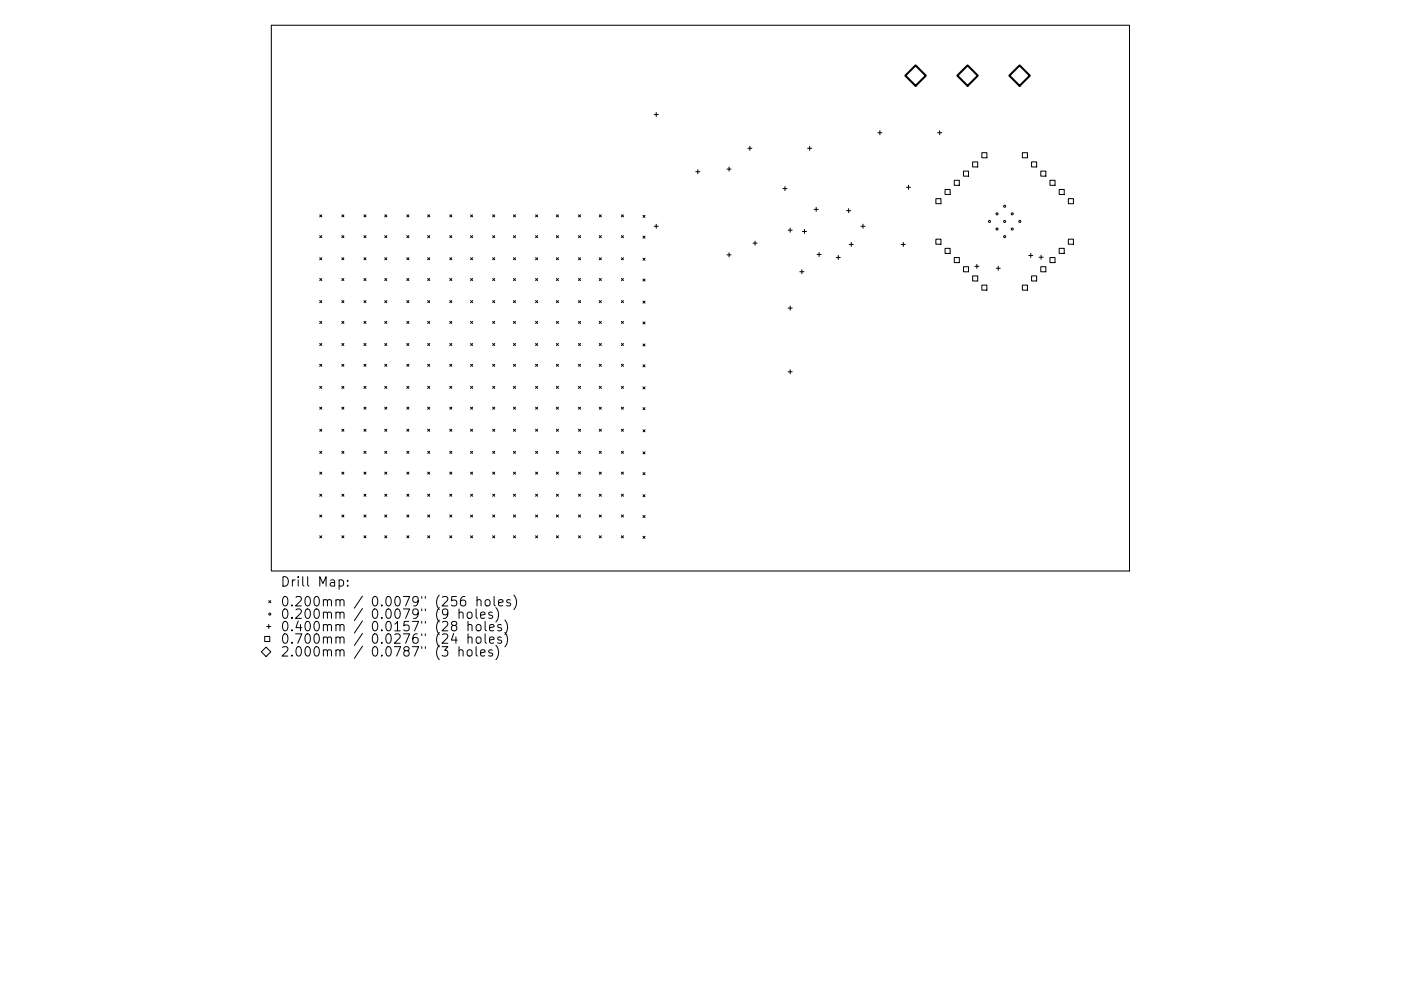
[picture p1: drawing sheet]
<svg xmlns="http://www.w3.org/2000/svg" width="297mm" height="210mm" viewBox="0 0 297 210" stroke-linecap="round" stroke-linejoin="round" font-family="sans-serif">
<defs><g id="words">
<g font-size="2.8">
<text x="59.4" y="124.5">Drill Map:</text>
<text x="59.4" y="128.7">0.200mm / 0.0079&quot; (256 holes)</text>
<text x="59.4" y="131.3">0.200mm / 0.0079&quot; (9 holes)</text>
<text x="59.4" y="133.9">0.400mm / 0.0157&quot; (28 holes)</text>
<text x="59.4" y="136.6">0.700mm / 0.0276&quot; (24 holes)</text>
<text x="59.4" y="139.3">2.000mm / 0.0787&quot; (3 holes)</text>
</g>
</g></defs>
<path d="M57.5 5.4h182v115.7h-182z" fill="none" stroke="#000" stroke-width=".22"/>
<g fill="none" stroke="#000" stroke-width=".21">
<path d="M138.7 24.3h.9M139.1 23.9v.8M147.5 36.4h.9M148 36v.9M154.1 35.9h.9M154.6 35.4v.9M158.5 31.5h.9M159 31v.9M166.4 39.6v.8M171.2 31.5h.9M171.7 31v.9M186.1 28.2h.9"/>
<path d="M186.6 27.7v.9M192.2 39.7h.9M192.6 39.3v.9M198.8 28.2h.9M199.2 27.7v.9M202.3 38.2h1.1v1.1h-1.1zM204.3 36.3h1v1.1h-1zM206.2 34.3h1.1v1.1h-1.1zM208.2 32.4h1v1.1h-1zM216.8 32.4h1v1.1h-1zM218.7 34.3h1.1v1.1h-1.1zM220.7 36.3h1v1.1h-1z"/>
<path d="M222.6 38.2h1.1v1.1h-1.1zM67.8 45.6l.4 .4M67.8 50l.4 .4M67.8 54.7l.4 .4M67.8 59.1l.4 .4M68.2 45.6l-.4 .4M68.2 50l-.4 .4M68.2 54.7l-.4 .4M68.2 59.1l-.4 .4M72.5 54.7l.4 .4M72.5 45.6l.4 .4M72.5 50l.4 .4"/>
<path d="M72.5 59.1l.4 .4M72.9 50l-.4 .4M72.9 59.1l-.4 .4M72.9 45.6l-.4 .4M72.9 54.7l-.4 .4M77.2 45.6l.4 .4M77.2 50l.4 .4M77.2 54.7l.4 .4M77.2 59.1l.4 .4M77.6 50l-.4 .4M77.6 59.1l-.4 .4M77.6 45.6l-.4 .4"/>
<path d="M77.6 54.7l-.4 .4M81.6 50l.4 .4M81.6 59.1l.4 .4M81.6 45.6l.4 .4M81.6 54.7l.4 .4M82 50l-.4 .4M82 59.1l-.4 .4M82 45.6l-.4 .4M82 54.7l-.4 .4M86.3 54.7l.4 .4M86.3 59.1l.4 .4M86.3 45.6l.4 .4"/>
<path d="M86.3 50l.4 .4M86.7 50l-.4 .4M86.7 59.1l-.4 .4M86.7 45.6l-.4 .4M86.7 54.7l-.4 .4M90.7 59.1l.4 .4M90.7 50l.4 .4M90.7 45.6l.4 .4M90.7 54.7l.4 .4M91.1 50l-.4 .4M91.1 59.1l-.4 .4M91.1 45.6l-.4 .4"/>
<path d="M91.1 54.7l-.4 .4M95.4 54.7l.4 .4M95.4 59.1l.4 .4M95.4 45.6l.4 .4M95.4 50l.4 .4M95.8 50l-.4 .4M95.8 59.1l-.4 .4M95.8 45.6l-.4 .4M95.8 54.7l-.4 .4M99.8 59.1l.4 .4M99.8 54.7l.4 .4M99.8 50l.4 .4"/>
<path d="M99.8 45.6l.4 .4M100.2 50l-.4 .4M100.2 59.1l-.4 .4M100.2 45.6l-.4 .4M100.2 54.7l-.4 .4M104.5 54.7l.4 .4M104.5 59.1l.4 .4M104.5 45.6l.4 .4M104.5 50l.4 .4M104.9 59.1l-.4 .4M104.9 50l-.4 .4M104.9 54.7l-.4 .4"/>
<path d="M104.9 45.6l-.4 .4M108.9 59.1l.4 .4M108.9 54.7l.4 .4M108.9 45.6l.4 .4M108.9 50l.4 .4M109.3 50l-.4 .4M109.3 54.7l-.4 .4M109.3 45.6l-.4 .4M109.3 59.1l-.4 .4M113.6 54.7l.4 .4M113.6 45.6l.4 .4M113.6 50l.4 .4"/>
<path d="M113.6 59.1l.4 .4M114 50l-.4 .4M114 59.1l-.4 .4M114 54.7l-.4 .4M114 45.6l-.4 .4M118 54.7l.4 .4M118 59.1l.4 .4M118 50l.4 .4M118 45.6l.4 .4M118.4 45.6l-.4 .4M118.4 54.7l-.4 .4M118.4 59.1l-.4 .4"/>
<path d="M118.4 50l-.4 .4M122.7 59.1l.4 .4M122.7 45.6l.4 .4M122.7 50l.4 .4M122.7 54.7l.4 .4M123.1 50l-.4 .4M123.1 45.6l-.4 .4M123.1 59.1l-.4 .4M123.1 54.7l-.4 .4M127.1 50l.4 .4M127.1 59.1l.4 .4M127.1 45.6l.4 .4"/>
<path d="M127.1 54.7l.4 .4M127.5 45.6l-.4 .4M127.5 50l-.4 .4M127.5 59.1l-.4 .4M127.5 54.7l-.4 .4M131.7 54.7l.5 .4M131.7 59.1l.5 .4M131.7 45.6l.5 .4M131.7 50l.5 .4M132.2 54.7l-.5 .4M132.2 59.1l-.5 .4M132.2 45.6l-.5 .4"/>
<path d="M132.2 50l-.5 .4M136.3 59.2l.5 .4M136.3 54.8l.5 .4M136.3 45.7l.5 .4M136.3 50.1l.5 .4M136.8 45.7l-.5 .4M136.8 50.1l-.5 .4M136.8 59.2l-.5 .4M136.8 54.8l-.5 .4M138.7 48h.9M139.1 47.6v.8M154.1 54.1h.9"/>
<path d="M154.6 53.6v.9M159.7 51.6h.8M160.1 51.2v.8M166 40h.9M167.1 48.8h.9M167.5 48.4v.9M169.6 57.7h.8M170 57.2v.9M170.1 49.1h.9M170.6 48.7v.8M172.6 44.4h.9M173 44v.9"/>
<path d="M173.2 54h.9M173.7 53.6v.8M177.3 54.6h.9M177.7 54.2v.9M179.5 44.7h.9M179.9 44.3v.8M180.1 51.9h.8M180.5 51.4v.9M182.5 48h.9M183 47.6v.8M191.1 51.9h.8M191.5 51.4v.9"/>
<path d="M198.4 42.1h1.1v1.1h-1.1zM198.4 50.7h1.1v1.1h-1.1zM200.4 40.2h1v1.1h-1zM200.4 52.7h1v1.1h-1zM202.3 54.6h1.1v1.1h-1.1zM204.3 56.6h1v1.1h-1zM206.2 58.5h1.1v1.1h-1.1zM206.7 56.5h.8M207.1 56.1v.8M211.2 56.9h.9M211.6 56.5v.8M218.1 54.2h.9"/>
<path d="M218.5 53.8v.8M218.7 58.5h1.1v1.1h-1.1zM220.3 54.6h.9M220.7 56.6h1v1.1h-1zM220.7 54.1v.9M222.6 54.6h1.1v1.1h-1.1zM224.6 40.2h1v1.1h-1zM224.6 52.7h1v1.1h-1zM226.5 42.1h1.1v1.1h-1.1zM226.5 50.7h1.1v1.1h-1.1zM67.8 63.8l.4 .4M67.8 68.2l.4 .4"/>
<path d="M67.8 72.9l.4 .4M67.8 77.3l.4 .4M68.2 63.8l-.4 .4M68.2 68.2l-.4 .4M68.2 72.9l-.4 .4M68.2 77.3l-.4 .4M72.5 63.8l.4 .4M72.5 72.9l.4 .4M72.5 68.2l.4 .4M72.5 77.3l.4 .4M72.9 68.2l-.4 .4M72.9 77.3l-.4 .4"/>
<path d="M72.9 63.8l-.4 .4M72.9 72.9l-.4 .4M77.2 63.8l.4 .4M77.2 68.2l.4 .4M77.2 72.9l.4 .4M77.2 77.3l.4 .4M77.6 68.2l-.4 .4M77.6 77.3l-.4 .4M77.6 63.8l-.4 .4M77.6 72.9l-.4 .4M81.6 63.8l.4 .4M81.6 68.2l.4 .4"/>
<path d="M81.6 77.3l.4 .4M81.6 72.9l.4 .4M82 68.2l-.4 .4M82 77.3l-.4 .4M82 63.8l-.4 .4M82 72.9l-.4 .4M86.3 72.9l.4 .4M86.3 63.8l.4 .4M86.3 77.3l.4 .4M86.3 68.2l.4 .4M86.7 77.3l-.4 .4M86.7 68.2l-.4 .4"/>
<path d="M86.7 63.8l-.4 .4M86.7 72.9l-.4 .4M90.7 68.2l.4 .4M90.7 63.8l.4 .4M90.7 72.9l.4 .4M90.7 77.3l.4 .4M91.1 68.2l-.4 .4M91.1 72.9l-.4 .4M91.1 77.3l-.4 .4M91.1 63.8l-.4 .4M95.4 72.9l.4 .4M95.4 77.3l.4 .4"/>
<path d="M95.4 63.8l.4 .4M95.4 68.2l.4 .4M95.8 68.2l-.4 .4M95.8 77.3l-.4 .4M95.8 72.9l-.4 .4M95.8 63.8l-.4 .4M99.8 77.3l.4 .4M99.8 72.9l.4 .4M99.8 63.8l.4 .4M99.8 68.2l.4 .4M100.2 63.8l-.4 .4M100.2 72.9l-.4 .4"/>
<path d="M100.2 77.3l-.4 .4M100.2 68.2l-.4 .4M104.5 63.8l.4 .4M104.5 68.2l.4 .4M104.5 72.9l.4 .4M104.5 77.3l.4 .4M104.9 68.2l-.4 .4M104.9 63.8l-.4 .4M104.9 77.3l-.4 .4M104.9 72.9l-.4 .4M108.9 72.9l.4 .4M108.9 77.3l.4 .4"/>
<path d="M108.9 63.8l.4 .4M108.9 68.2l.4 .4M109.3 63.8l-.4 .4M109.3 68.2l-.4 .4M109.3 72.9l-.4 .4M109.3 77.3l-.4 .4M113.6 63.8l.4 .4M113.6 68.2l.4 .4M113.6 72.9l.4 .4M113.6 77.3l.4 .4M114 68.2l-.4 .4M114 72.9l-.4 .4"/>
<path d="M114 77.3l-.4 .4M114 63.8l-.4 .4M118 68.2l.4 .4M118 72.9l.4 .4M118 77.3l.4 .4M118 63.8l.4 .4M118.4 63.8l-.4 .4M118.4 68.2l-.4 .4M118.4 72.9l-.4 .4M118.4 77.3l-.4 .4M122.7 63.8l.4 .4M122.7 68.2l.4 .4"/>
<path d="M122.7 72.9l.4 .4M122.7 77.3l.4 .4M123.1 63.8l-.4 .4M123.1 68.2l-.4 .4M123.1 72.9l-.4 .4M123.1 77.3l-.4 .4M127.1 63.8l.4 .4M127.1 68.2l.4 .4M127.1 72.9l.4 .4M127.1 77.3l.4 .4M127.5 63.8l-.4 .4M127.5 72.9l-.4 .4"/>
<path d="M127.5 77.3l-.4 .4M127.5 68.2l-.4 .4M131.7 72.9l.5 .4M131.7 77.3l.5 .4M131.7 63.8l.5 .4M131.7 68.2l.5 .4M132.2 63.8l-.5 .4M132.2 68.2l-.5 .4M132.2 72.9l-.5 .4M132.2 77.3l-.5 .4M136.3 73l.5 .4M136.3 77.4l.5 .4"/>
<path d="M136.3 68.3l.5 .4M136.3 63.9l.5 .4M136.8 63.9l-.5 .4M136.8 68.3l-.5 .4M136.8 73l-.5 .4M136.8 77.4l-.5 .4M167.1 65.4h.9M167.1 78.9h.9M167.5 64.9v.9M167.5 78.4v.9M208.2 60.5h1v1.1h-1zM216.8 60.5h1v1.1h-1z"/>
<path d="M67.8 82l.4 .4M67.8 86.4l.4 .4M67.8 91.1l.4 .4M67.8 95.8l.4 .4M68.2 82l-.4 .4M68.2 86.4l-.4 .4M68.2 91.1l-.4 .4M68.2 95.8l-.4 .4M72.5 91.1l.4 .4M72.5 95.8l.4 .4M72.5 82l.4 .4M72.5 86.4l.4 .4"/>
<path d="M72.9 86.4l-.4 .4M72.9 91.1l-.4 .4M72.9 82l-.4 .4M72.9 95.8l-.4 .4M77.2 95.8l.4 .4M77.2 82l.4 .4M77.2 86.4l.4 .4M77.2 91.1l.4 .4M77.6 86.4l-.4 .4M77.6 91.1l-.4 .4M77.6 82l-.4 .4M77.6 95.8l-.4 .4"/>
<path d="M81.6 82l.4 .4M81.6 86.4l.4 .4M81.6 91.1l.4 .4M81.6 95.8l.4 .4M82 82l-.4 .4M82 86.4l-.4 .4M82 91.1l-.4 .4M82 95.8l-.4 .4M86.3 91.1l.4 .4M86.3 95.8l.4 .4M86.3 82l.4 .4M86.3 86.4l.4 .4"/>
<path d="M86.7 86.4l-.4 .4M86.7 82l-.4 .4M86.7 91.1l-.4 .4M86.7 95.8l-.4 .4M90.7 86.4l.4 .4M90.7 82l.4 .4M90.7 91.1l.4 .4M90.7 95.8l.4 .4M91.1 82l-.4 .4M91.1 86.4l-.4 .4M91.1 91.1l-.4 .4M91.1 95.8l-.4 .4"/>
<path d="M95.4 91.1l.4 .4M95.4 82l.4 .4M95.4 95.8l.4 .4M95.4 86.4l.4 .4M95.8 86.4l-.4 .4M95.8 91.1l-.4 .4M95.8 95.8l-.4 .4M95.8 82l-.4 .4M99.8 82l.4 .4M99.8 86.4l.4 .4M99.8 91.1l.4 .4M99.8 95.8l.4 .4"/>
<path d="M100.2 82l-.4 .4M100.2 86.4l-.4 .4M100.2 91.1l-.4 .4M100.2 95.8l-.4 .4M104.5 86.4l.4 .4M104.5 91.1l.4 .4M104.5 95.8l.4 .4M104.5 82l.4 .4M104.9 82l-.4 .4M104.9 86.4l-.4 .4M104.9 91.1l-.4 .4M104.9 95.8l-.4 .4"/>
<path d="M108.9 91.1l.4 .4M108.9 86.4l.4 .4M108.9 82l.4 .4M108.9 95.8l.4 .4M109.3 82l-.4 .4M109.3 91.1l-.4 .4M109.3 95.8l-.4 .4M109.3 86.4l-.4 .4M113.6 95.8l.4 .4M113.6 82l.4 .4M113.6 86.4l.4 .4M113.6 91.1l.4 .4"/>
<path d="M114 82l-.4 .4M114 86.4l-.4 .4M114 91.1l-.4 .4M114 95.8l-.4 .4M118 91.1l.4 .4M118 82l.4 .4M118 86.4l.4 .4M118 95.8l.4 .4M118.4 82l-.4 .4M118.4 86.4l-.4 .4M118.4 91.1l-.4 .4M118.4 95.8l-.4 .4"/>
<path d="M122.7 82l.4 .4M122.7 95.8l.4 .4M122.7 86.4l.4 .4M122.7 91.1l.4 .4M123.1 82l-.4 .4M123.1 91.1l-.4 .4M123.1 86.4l-.4 .4M123.1 95.8l-.4 .4M127.1 82l.4 .4M127.1 86.4l.4 .4M127.1 91.1l.4 .4M127.1 95.8l.4 .4"/>
<path d="M127.5 86.4l-.4 .4M127.5 91.1l-.4 .4M127.5 95.8l-.4 .4M127.5 82l-.4 .4M131.7 91.1l.5 .4M131.7 95.8l.5 .4M131.7 82l.5 .4M131.7 86.4l.5 .4M132.2 82l-.5 .4M132.2 86.4l-.5 .4M132.2 91.1l-.5 .4M132.2 95.8l-.5 .4"/>
<path d="M136.3 86.5l.5 .4M136.3 82.1l.5 .4M136.3 91.2l.5 .4M136.3 95.9l.5 .4M136.8 86.5l-.5 .4M136.8 82.1l-.5 .4M136.8 91.2l-.5 .4M136.8 95.9l-.5 .4M67.8 100.2l.4 .4M67.8 104.9l.4 .4M67.8 109.3l.4 .4M67.8 113.7l.4 .4"/>
<path d="M68.2 100.2l-.4 .4M68.2 104.9l-.4 .4M68.2 109.3l-.4 .4M68.2 113.7l-.4 .4M72.5 104.9l.4 .4M72.5 100.2l.4 .4M72.5 109.3l.4 .4M72.5 113.7l.4 .4M72.9 100.2l-.4 .4M72.9 104.9l-.4 .4M72.9 109.3l-.4 .4M72.9 113.7l-.4 .4"/>
<path d="M77.2 104.9l.4 .4M77.2 100.2l.4 .4M77.2 109.3l.4 .4M77.2 113.7l.4 .4M77.6 100.2l-.4 .4M77.6 104.9l-.4 .4M77.6 109.3l-.4 .4M77.6 113.7l-.4 .4M81.6 100.2l.4 .4M81.6 104.9l.4 .4M81.6 109.3l.4 .4M81.6 113.7l.4 .4"/>
<path d="M82 100.2l-.4 .4M82 104.9l-.4 .4M82 109.3l-.4 .4M82 113.7l-.4 .4M86.3 100.2l.4 .4M86.3 104.9l.4 .4M86.3 109.3l.4 .4M86.3 113.7l.4 .4M86.7 100.2l-.4 .4M86.7 104.9l-.4 .4M86.7 109.3l-.4 .4M86.7 113.7l-.4 .4"/>
<path d="M90.7 100.2l.4 .4M90.7 104.9l.4 .4M90.7 109.3l.4 .4M90.7 113.7l.4 .4M91.1 100.2l-.4 .4M91.1 104.9l-.4 .4M91.1 109.3l-.4 .4M91.1 113.7l-.4 .4M95.4 104.9l.4 .4M95.4 109.3l.4 .4M95.4 100.2l.4 .4M95.4 113.7l.4 .4"/>
<path d="M95.8 100.2l-.4 .4M95.8 104.9l-.4 .4M95.8 109.3l-.4 .4M95.8 113.7l-.4 .4M99.8 100.2l.4 .4M99.8 104.9l.4 .4M99.8 109.3l.4 .4M99.8 113.7l.4 .4M100.2 100.2l-.4 .4M100.2 104.9l-.4 .4M100.2 109.3l-.4 .4M100.2 113.7l-.4 .4"/>
<path d="M104.5 104.9l.4 .4M104.5 109.3l.4 .4M104.5 100.2l.4 .4M104.5 113.7l.4 .4M104.9 100.2l-.4 .4M104.9 104.9l-.4 .4M104.9 109.3l-.4 .4M104.9 113.7l-.4 .4M108.9 109.3l.4 .4M108.9 113.7l.4 .4M108.9 100.2l.4 .4M108.9 104.9l.4 .4"/>
<path d="M109.3 100.2l-.4 .4M109.3 104.9l-.4 .4M109.3 109.3l-.4 .4M109.3 113.7l-.4 .4M113.6 100.2l.4 .4M113.6 104.9l.4 .4M113.6 109.3l.4 .4M113.6 113.7l.4 .4M114 100.2l-.4 .4M114 104.9l-.4 .4M114 109.3l-.4 .4M114 113.7l-.4 .4"/>
<path d="M118 109.3l.4 .4M118 113.7l.4 .4M118 104.9l.4 .4M118 100.2l.4 .4M118.4 100.2l-.4 .4M118.4 104.9l-.4 .4M118.4 109.3l-.4 .4M118.4 113.7l-.4 .4M122.7 100.2l.4 .4M122.7 104.9l.4 .4M122.7 109.3l.4 .4M122.7 113.7l.4 .4"/>
<path d="M123.1 100.2l-.4 .4M123.1 104.9l-.4 .4M123.1 109.3l-.4 .4M123.1 113.7l-.4 .4M127.1 100.2l.4 .4M127.1 104.9l.4 .4M127.1 109.3l.4 .4M127.1 113.7l.4 .4M127.5 100.2l-.4 .4M127.5 104.9l-.4 .4M127.5 109.3l-.4 .4M127.5 113.7l-.4 .4"/>
<path d="M131.7 100.2l.5 .4M131.7 104.9l.5 .4M131.7 109.3l.5 .4M131.7 113.7l.5 .4M132.2 100.2l-.5 .4M132.2 104.9l-.5 .4M132.2 109.3l-.5 .4M132.2 113.7l-.5 .4M136.3 100.3l.5 .4M136.3 113.8l.5 .4M136.3 109.4l.5 .4M136.3 105l.5 .4"/>
<path d="M136.8 100.3l-.5 .4M136.8 105l-.5 .4M136.8 109.4l-.5 .4M136.8 113.8l-.5 .4M55.4 138.3l1-1 1 1-1 1zM56.1 135h1.1v1.1h-1.1zM56.5 132.9h.9M57 127.4l.4 .5M57 132.5v.9M57.4 127.4l-.4 .5M71.9 123.1l.6-.1 .4 .4v.6l-.2 .3h-.8M73.7 124.2v.2"/>
<path d="M73.7 123.1v.2M96.1 132.7l-.4-.4 .1-.3 .3-.2 .6 .1 .2 .3-.1 .3-.9 .3-.2 .3v.4l.4 .3 .6-.1 .2-.2-.1-.6-.3-.2M96.2 134.4l-.5 1.4h1.2M97.3 130.1l.3-.2 .5 .1 .1 1.2M97.3 138.1l.3-.2 .5 .1 .1 1.2M97.3 129.2v2M97.3 137.2v2M98.6 126.6a.79 .79 0 0 0-1 .8v.8l.2 .3 .6 .1 .3-.2 .1-.7-.2-.3-.6-.1-.4 .4M99.1 130.1a.54 .54 0 0 1 .6-.2 .54 .54 0 0 1 .4 .3v.6a.54 .54 0 0 1-.5 .4 .54 .54 0 0 1-.6-.4zM99.1 138.1a.54 .54 0 0 1 .6-.2 .54 .54 0 0 1 .4 .3v.6a.54 .54 0 0 1-.5 .4 .54 .54 0 0 1-.6-.4zM99.2 132.7a.5 .5 0 0 1 .9 .1v1M99.2 135.3a.5 .5 0 0 1 .9 .1v1.1"/>
<path d="M99.2 131.8v2M99.2 134.5v2M100.9 129.2v1.7l.3 .3M100.9 137.2v1.7l.3 .3M101 132.7a.54 .54 0 0 1 .6-.2 .54 .54 0 0 1 .4 .4v.6a.54 .54 0 0 1-.5 .4 .54 .54 0 0 1-.6-.4zM101 135.3a.54 .54 0 0 1 .6-.2 .54 .54 0 0 1 .4 .4v.6a.54 .54 0 0 1-.5 .4 .54 .54 0 0 1-.6-.4zM101.1 127.4l.3-.2 .5 .1 .1 1.3M101.1 126.6v2M101.9 130.5l1-.2-.1-.3-.6-.1-.3 .2 .1 1h.8M101.9 138.5l1-.2-.1-.3-.6-.1-.3 .2 .1 1h.8M102.9 131.8v1.8l.2 .2M102.9 134.5v1.7l.2 .3"/>
<path d="M103 127.3l.2-.1a.54 .54 0 0 1 .7 .4v.6a.54 .54 0 0 1-.5 .4 .54 .54 0 0 1-.5-.4v-.6zM103.8 133.2l1-.2-.1-.4-.6-.1-.3 .3 .1 .9h.8M103.8 135.8l1-.2-.1-.4-.6-.1-.3 .3 .1 1h.8M104.4 130l-.5-.1-.3 .2 .1 .3 .7 .2v.5h-.8M104.4 138l-.5-.1-.3 .2 .1 .3 .7 .2v.5h-.8M104.8 126.6v1.7l.2 .3M105.1 128.9a2.29 2.29 0 0 1 0 3.1M105.1 136.9a2.29 2.29 0 0 1 0 3.1M105.7 127.9l1-.2-.1-.4-.6-.1-.3 .3 .1 1h.8M106.3 132.6l-.5-.1-.3 .3 .1 .3 .7 .2v.4h-.8M106.3 135.2l-.5-.1-.3 .3 .1 .3 .7 .2v.5h-.8M107 131.6a2.29 2.29 0 0 1 0 3"/>
<path d="M107 134.2a2.29 2.29 0 0 1 0 3M108.2 127.3l-.5-.1-.3 .3 .1 .3 .7 .2v.5h-.8M108.9 126.3a2.29 2.29 0 0 1 0 3"/>
<circle cx="209.8" cy="47" r=".22"/>
<circle cx="211.4" cy="45.4" r=".22"/>
<circle cx="211.4" cy="48.6" r=".22"/>
<circle cx="213" cy="47" r=".22"/>
<circle cx="213" cy="50.2" r=".22"/>
<circle cx="213" cy="43.8" r=".22"/>
<circle cx="214.6" cy="45.4" r=".22"/>
<circle cx="214.6" cy="48.6" r=".22"/>
<circle cx="216.2" cy="47" r=".22"/>
<circle cx="57.2" cy="130.3" r=".22"/>
</g>
<path d="M191.9 16l2.2-2.1 2.2 2.1-2.2 2.2zM203 16l2.1-2.1 2.2 2.1-2.2 2.2zM214 16l2.2-2.1 2.1 2.1-2.1 2.2z" fill="none" stroke="#000" stroke-width=".43"/>
<use href="#words"/>
</svg>
